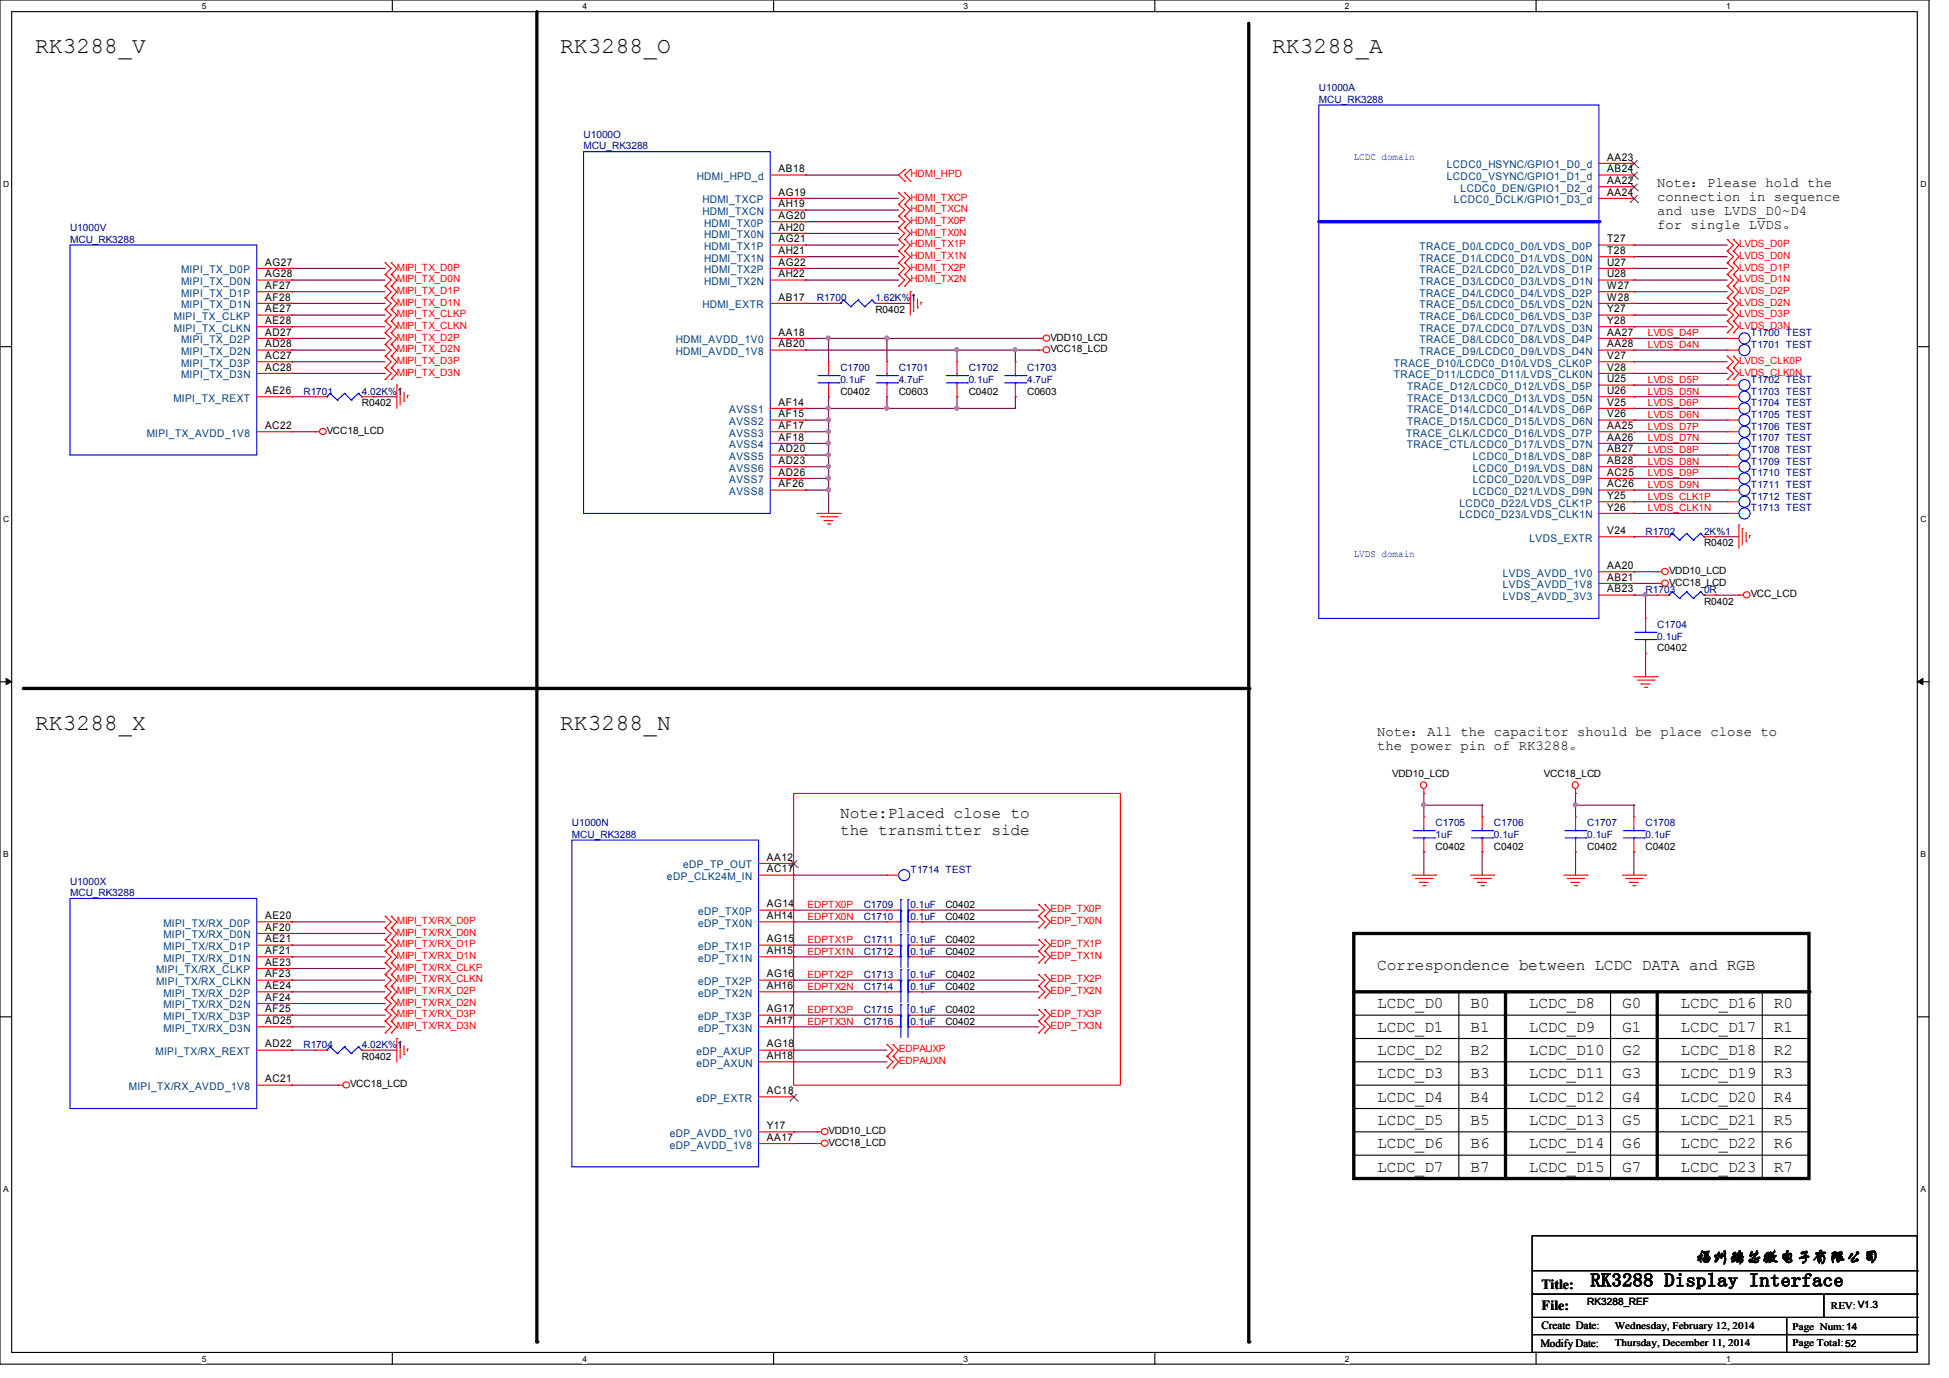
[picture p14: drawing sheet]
<svg xmlns="http://www.w3.org/2000/svg" width="297mm" height="210mm" viewBox="0 0 297 210" stroke-linecap="round" stroke-linejoin="round" font-family="sans-serif">
<defs><g id="words">
<g font-size="3.5">
<text x="5.3" y="8.1">RK3288_V</text>
<text x="85.3" y="8.1">RK3288_O</text>
<text x="193.8" y="8.1">RK3288_A</text>
<text x="5.3" y="111.3">RK3288_X</text>
<text x="85.3" y="111.3">RK3288_N</text>
</g>
<text font-size="2.8" x="242.3" y="196">RK3288 Display Interface</text>
<g font-size="2.5">
<text x="128" y="124.7">Note:Placed close to</text>
<text x="128" y="127.2">the transmitter side</text>
<text x="209.8" y="147.8">Correspondence between LCDC DATA and RGB</text>
<text x="209.8" y="153.7">LCDC_D0</text>
<text x="224" y="153.7">B0</text>
<text x="232.9" y="153.7">LCDC_D8</text>
<text x="247.1" y="153.7">G0</text>
<text x="256" y="153.7">LCDC_D16</text>
<text x="270.3" y="153.6">R0</text>
<text x="209.8" y="157.2">LCDC_D1</text>
<text x="209.8" y="160.8">LCDC_D2</text>
<text x="224" y="157.2">B1</text>
<text x="224" y="160.8">B2</text>
<text x="232.9" y="157.2">LCDC_D9</text>
<text x="232.9" y="160.8">LCDC_D10</text>
<text x="247.1" y="157.2">G1</text>
<text x="247.1" y="160.8">G2</text>
<text x="256" y="157.2">LCDC_D17</text>
<text x="256" y="160.8">LCDC_D18</text>
<text x="270.3" y="157.2">R1</text>
<text x="270.3" y="160.8">R2</text>
<text x="209.8" y="164.3">LCDC_D3</text>
<text x="209.8" y="167.9">LCDC_D4</text>
<text x="224" y="164.3">B3</text>
<text x="224" y="167.9">B4</text>
<text x="232.9" y="164.3">LCDC_D11</text>
<text x="232.9" y="167.9">LCDC_D12</text>
<text x="247.1" y="164.3">G3</text>
<text x="247.1" y="167.9">G4</text>
<text x="256" y="164.3">LCDC_D19</text>
<text x="256" y="167.9">LCDC_D20</text>
<text x="270.3" y="164.3">R3</text>
<text x="270.3" y="167.9">R4</text>
<text x="209.8" y="171.4">LCDC_D5</text>
<text x="224" y="171.4">B5</text>
<text x="232.9" y="171.4">LCDC_D13</text>
<text x="247.1" y="171.4">G5</text>
<text x="256" y="171.4">LCDC_D21</text>
<text x="270.3" y="171.4">R5</text>
<text x="209.8" y="175">LCDC_D6</text>
<text x="209.8" y="178.6">LCDC_D7</text>
<text x="224" y="175">B6</text>
<text x="224" y="178.5">B7</text>
<text x="232.9" y="175">LCDC_D14</text>
<text x="232.9" y="178.5">LCDC_D15</text>
<text x="247.1" y="175">G6</text>
<text x="247.1" y="178.5">G7</text>
<text x="256" y="175">LCDC_D22</text>
<text x="256" y="178.6">LCDC_D23</text>
<text x="270.3" y="175">R6</text>
<text x="270.3" y="178.5">R7</text>
<text x="258.3" y="192.3">福州瑞芯微电子有限公司</text>
</g>
<g font-size="2.1">
<text x="252.5" y="28.5">Note：Please hold the</text>
<text x="252.5" y="30.6">connection in sequence</text>
<text x="252.5" y="32.8">and use LVDS_D0~D4</text>
<text x="252.5" y="34.9">for single LVDS。</text>
<text x="209.8" y="112.1">Note：All the capacitor should be place close to</text>
<text x="209.8" y="114.2">the power pin of RK3288。</text>
<text x="234.9" y="196.3">Title:</text>
<text x="234.9" y="199.6">File:</text>
</g>
<g font-size="1.7">
<text x="234.8" y="202.5">Create Date:</text>
<text x="234.7" y="205.2">Modify Date:</text>
</g>
<g font-size="1.6" fill="#004080">
<text x="106.2" y="27.4">HDMI_HPD_d</text>
<text x="220.4" y="25.7">LCDC0_HSYNC/GPIO1_D0_d</text>
<text x="220.4" y="27.4">LCDC0_VSYNC/GPIO1_D1_d</text>
<text x="222.5" y="29.2">LCDC0_DEN/GPIO1_D2_d</text>
<text x="107" y="32.8">HDMI_TXCN</text>
<text x="107" y="31">HDMI_TXCP</text>
<text x="107.3" y="34.5">HDMI_TX0P</text>
<text x="221.5" y="31">LCDC0_DCLK/GPIO1_D3_d</text>
<text x="27.6" y="41.7">MIPI_TX_D0P</text>
<text x="107.3" y="41.7">HDMI_TX2P</text>
<text x="107.3" y="39.9">HDMI_TX1N</text>
<text x="107.3" y="38.1">HDMI_TX1P</text>
<text x="107.3" y="36.3">HDMI_TX0N</text>
<text x="216.3" y="38.1">TRACE_D0/LCDC0_D0/LVDS_D0P</text>
<text x="216.3" y="39.9">TRACE_D1/LCDC0_D1/LVDS_D0N</text>
<text x="216.3" y="41.7">TRACE_D2/LCDC0_D2/LVDS_D1P</text>
<text x="27.6" y="43.4">MIPI_TX_D0N</text>
<text x="27.6" y="47">MIPI_TX_D1N</text>
<text x="27.6" y="45.2">MIPI_TX_D1P</text>
<text x="107" y="47">HDMI_EXTR</text>
<text x="107.3" y="43.4">HDMI_TX2N</text>
<text x="216.3" y="43.4">TRACE_D3/LCDC0_D3/LVDS_D1N</text>
<text x="216.3" y="45.2">TRACE_D4/LCDC0_D4/LVDS_D2P</text>
<text x="216.3" y="47">TRACE_D5/LCDC0_D5/LVDS_D2N</text>
<text x="26.5" y="50.5">MIPI_TX_CLKN</text>
<text x="26.5" y="48.8">MIPI_TX_CLKP</text>
<text x="27.6" y="52.3">MIPI_TX_D2P</text>
<text x="103" y="52.3">HDMI_AVDD_1V0</text>
<text x="216.3" y="50.5">TRACE_D7/LCDC0_D7/LVDS_D3N</text>
<text x="216.3" y="48.8">TRACE_D6/LCDC0_D6/LVDS_D3P</text>
<text x="216.3" y="52.3">TRACE_D8/LCDC0_D8/LVDS_D4P</text>
<text x="27.6" y="54.1">MIPI_TX_D2N</text>
<text x="27.6" y="57.7">MIPI_TX_D3N</text>
<text x="27.6" y="55.9">MIPI_TX_D3P</text>
<text x="103" y="54.1">HDMI_AVDD_1V8</text>
<text x="212.4" y="55.9">TRACE_D10/LCDC0_D10/LVDS_CLK0P</text>
<text x="212.4" y="57.7">TRACE_D11/LCDC0_D11/LVDS_CLK0N</text>
<text x="214.4" y="59.4">TRACE_D12/LCDC0_D12/LVDS_D5P</text>
<text x="216.3" y="54.1">TRACE_D9/LCDC0_D9/LVDS_D4N</text>
<text x="26.4" y="61.2">MIPI_TX_REXT</text>
<text x="111.1" y="63">AVSS1</text>
<text x="111.1" y="64.8">AVSS2</text>
<text x="214.4" y="61.2">TRACE_D13/LCDC0_D13/LVDS_D5N</text>
<text x="214.4" y="63">TRACE_D14/LCDC0_D14/LVDS_D6P</text>
<text x="214.4" y="64.8">TRACE_D15/LCDC0_D15/LVDS_D6N</text>
<text x="22.4" y="66.5">MIPI_TX_AVDD_1V8</text>
<text x="111.1" y="66.5">AVSS3</text>
<text x="111.1" y="68.3">AVSS4</text>
<text x="111.1" y="70.1">AVSS5</text>
<text x="111.1" y="71.9">AVSS6</text>
<text x="214.2" y="66.5">TRACE_CLK/LCDC0_D16/LVDS_D7P</text>
<text x="214.3" y="68.3">TRACE_CTL/LCDC0_D17/LVDS_D7N</text>
<text x="224.4" y="70.1">LCDC0_D18/LVDS_D8P</text>
<text x="224.4" y="71.9">LCDC0_D19/LVDS_D8N</text>
<text x="111.1" y="73.7">AVSS7</text>
<text x="111.1" y="75.4">AVSS8</text>
<text x="222.3" y="77.2">LCDC0_D22/LVDS_CLK1P</text>
<text x="224.4" y="73.7">LCDC0_D20/LVDS_D9P</text>
<text x="224.4" y="75.4">LCDC0_D21/LVDS_D9N</text>
<text x="222.3" y="79">LCDC0_D23/LVDS_CLK1N</text>
<text x="233" y="82.5">LVDS_EXTR</text>
<text x="229" y="89.7">LVDS_AVDD_1V8</text>
<text x="229" y="87.9">LVDS_AVDD_1V0</text>
<text x="229" y="91.4">LVDS_AVDD_3V3</text>
<text x="101.6" y="134.1">eDP_CLK24M_IN</text>
<text x="104.1" y="132.3">eDP_TP_OUT</text>
<text x="24.9" y="143">MIPI_TX/RX_D0N</text>
<text x="24.9" y="141.2">MIPI_TX/RX_D0P</text>
<text x="106.3" y="141.2">eDP_TX0N</text>
<text x="106.3" y="139.4">eDP_TX0P</text>
<text x="23.8" y="148.3">MIPI_TX/RX_CLKP</text>
<text x="24.9" y="146.6">MIPI_TX/RX_D1N</text>
<text x="24.9" y="144.8">MIPI_TX/RX_D1P</text>
<text x="106.3" y="146.6">eDP_TX1N</text>
<text x="106.3" y="144.8">eDP_TX1P</text>
<text x="23.8" y="150.1">MIPI_TX/RX_CLKN</text>
<text x="24.9" y="153.7">MIPI_TX/RX_D2N</text>
<text x="24.9" y="151.9">MIPI_TX/RX_D2P</text>
<text x="24.9" y="155.4">MIPI_TX/RX_D3P</text>
<text x="106.3" y="155.4">eDP_TX3P</text>
<text x="106.3" y="151.9">eDP_TX2N</text>
<text x="106.3" y="150.1">eDP_TX2P</text>
<text x="23.7" y="160.8">MIPI_TX/RX_REXT</text>
<text x="24.9" y="157.2">MIPI_TX/RX_D3N</text>
<text x="106.1" y="160.8">eDP_AXUP</text>
<text x="106.3" y="157.2">eDP_TX3N</text>
<text x="19.6" y="166.1">MIPI_TX/RX_AVDD_1V8</text>
<text x="106.1" y="162.6">eDP_AXUN</text>
<text x="106.1" y="167.9">eDP_EXTR</text>
<text x="102" y="173.2">eDP_AVDD_1V0</text>
<text x="102" y="175">eDP_AVDD_1V8</text>
</g>
<g font-size="1.6">
<text x="118.6" y="29.8">AG19</text>
<text x="118.6" y="26.2">AB18</text>
<text x="244.9" y="28">AA22</text>
<text x="244.9" y="29.8">AA24</text>
<text x="244.9" y="24.5">AA23</text>
<text x="244.9" y="26.2">AB24</text>
<text x="118.6" y="31.6">AH19</text>
<text x="118.6" y="33.4">AG20</text>
<text x="118.6" y="35.1">AH20</text>
<text x="40.4" y="40.5">AG27</text>
<text x="118.6" y="40.5">AG22</text>
<text x="118.6" y="38.7">AH21</text>
<text x="118.6" y="36.9">AG21</text>
<text x="244.9" y="36.9">T27</text>
<text x="244.9" y="38.7">T28</text>
<text x="244.9" y="40.5">U27</text>
<text x="40.4" y="42.2">AG28</text>
<text x="40.4" y="45.8">AF28</text>
<text x="40.4" y="44">AF27</text>
<text x="40.4" y="47.6">AE27</text>
<text x="118.6" y="45.8">AB17</text>
<text x="118.6" y="42.2">AH22</text>
<text x="244.9" y="42.2">U28</text>
<text x="244.9" y="44">W27</text>
<text x="244.9" y="45.8">W28</text>
<text x="244.9" y="47.6">Y27</text>
<text x="40.4" y="49.4">AE28</text>
<text x="40.4" y="52.9">AD28</text>
<text x="40.4" y="51.1">AD27</text>
<text x="118.6" y="52.9">AB20</text>
<text x="118.6" y="51.1">AA18</text>
<text x="244.9" y="49.4">Y28</text>
<text x="244.9" y="51.1">AA27</text>
<text x="244.9" y="52.9">AA28</text>
<text x="40.4" y="56.5">AC28</text>
<text x="40.4" y="54.7">AC27</text>
<text x="244.9" y="58.3">U25</text>
<text x="244.9" y="54.7">V27</text>
<text x="244.9" y="56.5">V28</text>
<text x="40.4" y="65.4">AC22</text>
<text x="40.4" y="60">AE26</text>
<text x="118.6" y="61.8">AF14</text>
<text x="118.6" y="63.6">AF15</text>
<text x="118.6" y="65.4">AF17</text>
<text x="244.9" y="60">U26</text>
<text x="244.9" y="61.8">V25</text>
<text x="244.9" y="63.6">V26</text>
<text x="244.9" y="65.4">AA25</text>
<text x="118.6" y="67.1">AF18</text>
<text x="118.6" y="68.9">AD20</text>
<text x="118.6" y="70.7">AD23</text>
<text x="244.9" y="67.1">AA26</text>
<text x="244.9" y="68.9">AB27</text>
<text x="244.9" y="70.7">AB28</text>
<text x="118.6" y="72.5">AD26</text>
<text x="118.6" y="74.3">AF26</text>
<text x="244.9" y="76">Y25</text>
<text x="244.9" y="77.8">Y26</text>
<text x="244.9" y="72.5">AC25</text>
<text x="244.9" y="74.3">AC26</text>
<text x="244.9" y="81.4">V24</text>
<text x="244.9" y="88.5">AB21</text>
<text x="244.9" y="86.7">AA20</text>
<text x="244.9" y="90.3">AB23</text>
<text x="116.8" y="131.1">AA12</text>
<text x="116.8" y="132.9">AC17</text>
<text x="40.4" y="141.8">AF20</text>
<text x="40.4" y="140">AE20</text>
<text x="40.4" y="143.6">AE21</text>
<text x="116.8" y="143.6">AG15</text>
<text x="116.8" y="140">AH14</text>
<text x="116.8" y="138.3">AG14</text>
<text x="40.4" y="148.9">AF23</text>
<text x="40.4" y="147.2">AE23</text>
<text x="40.4" y="145.4">AF21</text>
<text x="116.8" y="148.9">AG16</text>
<text x="116.8" y="145.4">AH15</text>
<text x="40.4" y="152.5">AF24</text>
<text x="40.4" y="150.7">AE24</text>
<text x="40.4" y="154.3">AF25</text>
<text x="116.8" y="154.3">AG17</text>
<text x="116.8" y="150.7">AH16</text>
<text x="40.4" y="156">AD25</text>
<text x="40.4" y="159.6">AD22</text>
<text x="116.8" y="161.4">AH18</text>
<text x="116.8" y="159.6">AG18</text>
<text x="116.8" y="156">AH17</text>
<text x="40.4" y="164.9">AC21</text>
<text x="116.8" y="166.7">AC18</text>
<text x="116.8" y="172">Y17</text>
<text x="116.8" y="173.8">AA17</text>
</g>
<g font-size="1.5" fill="#000080">
<text x="200.9" y="13.9">U1000A</text>
<text x="200.9" y="15.7">MCU_RK3288</text>
<text x="88.9" y="21">U1000O</text>
<text x="88.9" y="22.8">MCU_RK3288</text>
<text x="10.7" y="35.2">U1000V</text>
<text x="10.7" y="37">MCU_RK3288</text>
<text x="124.5" y="45.9">R1700</text>
<text x="133.4" y="45.9">1.62K%1</text>
<text x="266.7" y="53">T1701 TEST</text>
<text x="266.7" y="51.2">T1700 TEST</text>
<text x="128" y="56.6">C1700</text>
<text x="128" y="58.3">0.1uF</text>
<text x="136.9" y="56.6">C1701</text>
<text x="136.9" y="58.3">4.7uF</text>
<text x="147.6" y="56.6">C1702</text>
<text x="147.6" y="58.3">0.1uF</text>
<text x="156.5" y="56.6">C1703</text>
<text x="156.5" y="58.3">4.7uF</text>
<text x="266.7" y="58.3">T1702 TEST</text>
<text x="46.2" y="60.1">R1701</text>
<text x="55.1" y="60.1">4.02K%1</text>
<text x="266.7" y="60.1">T1703 TEST</text>
<text x="266.7" y="61.9">T1704 TEST</text>
<text x="266.7" y="63.7">T1705 TEST</text>
<text x="266.7" y="65.4">T1706 TEST</text>
<text x="266.7" y="67.2">T1707 TEST</text>
<text x="266.7" y="69">T1708 TEST</text>
<text x="266.7" y="70.8">T1709 TEST</text>
<text x="266.7" y="72.6">T1710 TEST</text>
<text x="266.7" y="74.3">T1711 TEST</text>
<text x="266.7" y="76.1">T1712 TEST</text>
<text x="266.7" y="77.9">T1713 TEST</text>
<text x="250.7" y="81.4">R1702</text>
<text x="259.6" y="81.4">2K%1</text>
<text x="250.7" y="90.3">R1703</text>
<text x="252.5" y="95.7">C1704</text>
<text x="259.6" y="90.3">0R</text>
<text x="252.5" y="97.5">0.1uF</text>
<text x="87.1" y="125.9">U1000N</text>
<text x="218.7" y="125.9">C1705</text>
<text x="227.6" y="125.9">C1706</text>
<text x="241.8" y="125.9">C1707</text>
<text x="250.7" y="125.9">C1708</text>
<text x="87.1" y="127.7">MCU_RK3288</text>
<text x="218.7" y="127.7">1uF</text>
<text x="227.6" y="127.7">0.1uF</text>
<text x="241.8" y="127.7">0.1uF</text>
<text x="250.7" y="127.7">0.1uF</text>
<text x="10.7" y="134.8">U1000X</text>
<text x="10.7" y="136.6">MCU_RK3288</text>
<text x="138.7" y="133">T1714 TEST</text>
<text x="131.6" y="140.1">C1710</text>
<text x="131.6" y="143.7">C1711</text>
<text x="131.6" y="138.3">C1709</text>
<text x="138.7" y="140.1">0.1uF</text>
<text x="138.7" y="143.7">0.1uF</text>
<text x="138.7" y="138.3">0.1uF</text>
<text x="131.6" y="149">C1713</text>
<text x="131.6" y="145.5">C1712</text>
<text x="138.7" y="149">0.1uF</text>
<text x="138.7" y="145.5">0.1uF</text>
<text x="131.6" y="150.8">C1714</text>
<text x="131.6" y="154.3">C1715</text>
<text x="138.7" y="150.8">0.1uF</text>
<text x="138.7" y="154.3">0.1uF</text>
<text x="46.2" y="159.7">R1704</text>
<text x="55.1" y="159.7">4.02K%1</text>
<text x="131.6" y="156.1">C1716</text>
<text x="138.7" y="156.1">0.1uF</text>
</g>
<g font-size="1.5" fill="#f00">
<text x="138.7" y="27">HDMI_HPD</text>
<text x="138.7" y="30.6">HDMI_TXCP</text>
<text x="138.7" y="32.3">HDMI_TXCN</text>
<text x="138.7" y="34.1">HDMI_TX0P</text>
<text x="138.7" y="35.9">HDMI_TX0N</text>
<text x="60.5" y="41.2">MIPI_TX_D0P</text>
<text x="138.7" y="37.7">HDMI_TX1P</text>
<text x="138.7" y="39.5">HDMI_TX1N</text>
<text x="138.7" y="41.2">HDMI_TX2P</text>
<text x="264.9" y="37.7">LVDS_D0P</text>
<text x="264.9" y="39.5">LVDS_D0N</text>
<text x="264.9" y="41.2">LVDS_D1P</text>
<text x="60.5" y="43">MIPI_TX_D0N</text>
<text x="60.5" y="44.8">MIPI_TX_D1P</text>
<text x="60.5" y="46.6">MIPI_TX_D1N</text>
<text x="138.7" y="43">HDMI_TX2N</text>
<text x="264.9" y="44.8">LVDS_D2P</text>
<text x="264.9" y="43">LVDS_D1N</text>
<text x="264.9" y="46.6">LVDS_D2N</text>
<text x="60.5" y="50.1">MIPI_TX_CLKN</text>
<text x="60.5" y="53.7">MIPI_TX_D2N</text>
<text x="60.5" y="51.9">MIPI_TX_D2P</text>
<text x="60.5" y="48.3">MIPI_TX_CLKP</text>
<text x="251.1" y="51.2">LVDS_D4P</text>
<text x="251.1" y="53">LVDS_D4N</text>
<text x="264.9" y="48.3">LVDS_D3P</text>
<text x="264.9" y="50.1">LVDS_D3N</text>
<text x="60.5" y="57.2">MIPI_TX_D3N</text>
<text x="60.5" y="55.5">MIPI_TX_D3P</text>
<text x="251.1" y="58.3">LVDS_D5P</text>
<text x="264.9" y="55.5">LVDS_CLK0P</text>
<text x="264.9" y="57.2">LVDS_CLK0N</text>
<text x="251.1" y="60.1">LVDS_D5N</text>
<text x="251.1" y="65.4">LVDS_D7P</text>
<text x="251.1" y="63.7">LVDS_D6N</text>
<text x="251.1" y="61.9">LVDS_D6P</text>
<text x="251.1" y="67.2">LVDS_D7N</text>
<text x="251.1" y="69">LVDS_D8P</text>
<text x="251.1" y="70.8">LVDS_D8N</text>
<text x="251.1" y="77.9">LVDS_CLK1N</text>
<text x="251.1" y="76.1">LVDS_CLK1P</text>
<text x="251.1" y="74.3">LVDS_D9N</text>
<text x="251.1" y="72.6">LVDS_D9P</text>
<text x="60.5" y="142.6">MIPI_TX/RX_D0N</text>
<text x="60.5" y="140.8">MIPI_TX/RX_D0P</text>
<text x="123" y="140.1">EDPTX0N</text>
<text x="123" y="143.7">EDPTX1P</text>
<text x="123" y="138.3">EDPTX0P</text>
<text x="160" y="139">EDP_TX0P</text>
<text x="160" y="140.8">EDP_TX0N</text>
<text x="60.5" y="146.1">MIPI_TX/RX_D1N</text>
<text x="60.5" y="149.7">MIPI_TX/RX_CLKN</text>
<text x="60.5" y="147.9">MIPI_TX/RX_CLKP</text>
<text x="60.5" y="144.4">MIPI_TX/RX_D1P</text>
<text x="123" y="149">EDPTX2P</text>
<text x="123" y="145.5">EDPTX1N</text>
<text x="160" y="144.4">EDP_TX1P</text>
<text x="160" y="146.1">EDP_TX1N</text>
<text x="160" y="149.7">EDP_TX2P</text>
<text x="60.5" y="155">MIPI_TX/RX_D3P</text>
<text x="60.5" y="151.5">MIPI_TX/RX_D2P</text>
<text x="60.5" y="153.2">MIPI_TX/RX_D2N</text>
<text x="123" y="154.3">EDPTX3P</text>
<text x="123" y="150.8">EDPTX2N</text>
<text x="160" y="151.5">EDP_TX2N</text>
<text x="160" y="155">EDP_TX3P</text>
<text x="60.5" y="156.8">MIPI_TX/RX_D3N</text>
<text x="123" y="156.1">EDPTX3N</text>
<text x="136.9" y="160.4">EDPAUXP</text>
<text x="160" y="156.8">EDP_TX3N</text>
<text x="136.9" y="162.1">EDPAUXN</text>
</g>
<g font-size="1.5" fill="#00f">
<text x="206.2" y="24.4">LCDC domain</text>
<text x="206.2" y="84.8">LVDS domain</text>
</g>
<g font-size="1.5">
<text x="133.4" y="47.7">R0402</text>
<text x="160" y="51.9">VDD10_LCD</text>
<text x="160" y="53.7">VCC18_LCD</text>
<text x="55.1" y="61.9">R0402</text>
<text x="128" y="60.1">C0402</text>
<text x="136.9" y="60.1">C0603</text>
<text x="147.6" y="60.1">C0402</text>
<text x="156.5" y="60.1">C0603</text>
<text x="49.8" y="66.1">VCC18_LCD</text>
<text x="259.6" y="83.2">R0402</text>
<text x="254.3" y="87.5">VDD10_LCD</text>
<text x="254.3" y="89.2">VCC18_LCD</text>
<text x="259.6" y="92.1">R0402</text>
<text x="266.7" y="91">VCC_LCD</text>
<text x="252.5" y="99.2">C0402</text>
<text x="212.1" y="118.4">VDD10_LCD</text>
<text x="235.2" y="118.4">VCC18_LCD</text>
<text x="218.7" y="129.5">C0402</text>
<text x="227.6" y="129.5">C0402</text>
<text x="241.8" y="129.5">C0402</text>
<text x="250.7" y="129.5">C0402</text>
<text x="144" y="140.1">C0402</text>
<text x="144" y="143.7">C0402</text>
<text x="144" y="138.3">C0402</text>
<text x="144" y="149">C0402</text>
<text x="144" y="145.5">C0402</text>
<text x="144" y="150.8">C0402</text>
<text x="144" y="154.3">C0402</text>
<text x="55.1" y="161.5">R0402</text>
<text x="144" y="156.1">C0402</text>
<text x="53.3" y="165.7">VCC18_LCD</text>
<text x="126.2" y="172.8">VDD10_LCD</text>
<text x="126.2" y="174.6">VCC18_LCD</text>
<text x="241.8" y="198.8">RK3288_REF</text>
<text x="246" y="202.4">Wednesday, February 12, 2014</text>
<text x="273.1" y="202.6">Page Num:14</text>
<text x="278.9" y="199.4">REV: V1.3</text>
<text x="246" y="205.1">Thursday, December 11, 2014</text>
<text x="273.1" y="205.1">Page Total:52</text>
</g>
<g font-size="1.3">
<text x="30.7" y="1.4">5</text>
<text x="88.7" y="1.4">4</text>
<text x="146.8" y="1.4">3</text>
<text x="204.9" y="1.4">2</text>
<text x="263" y="1.4">1</text>
<text x=".5" y="28.4">D</text>
<text x="292.6" y="28.4">D</text>
<text x=".5" y="79.5">C</text>
<text x="292.6" y="79.5">C</text>
<text x=".5" y="130.6">B</text>
<text x="292.6" y="130.6">B</text>
<text x=".5" y="181.6">A</text>
<text x="292.6" y="181.6">A</text>
<text x="30.7" y="207.5">5</text>
<text x="88.7" y="207.5">4</text>
<text x="146.8" y="207.5">3</text>
<text x="204.9" y="207.5">2</text>
<text x="263" y="207.5">1</text>
</g>
</g></defs>
<path d="M0 0h293.9v207.9h-293.9zM1.8 1.8h290.3v204.3h-290.3z" fill="none" stroke="#000" stroke-width=".17"/>
<g fill="#fff">
<path d="M30.7 .3h.7v1.4h-.7z"/>
<path d="M30.7 206.3h.7v1.5h-.7z"/>
</g>
<path d="M59.8 0v1.8M59.8 206.1v1.8" fill="none" stroke="#000" stroke-width=".17"/>
<g fill="#fff">
<path d="M88.7 .3h.7v1.4h-.7z"/>
<path d="M88.7 206.3h.7v1.5h-.7z"/>
</g>
<path d="M117.9 0v1.8M117.9 206.1v1.8" fill="none" stroke="#000" stroke-width=".17"/>
<g fill="#fff">
<path d="M146.8 .3h.7v1.4h-.7z"/>
<path d="M146.8 206.3h.7v1.5h-.7z"/>
</g>
<path d="M175.9 0v1.8M175.9 206.1v1.8" fill="none" stroke="#000" stroke-width=".17"/>
<g fill="#fff">
<path d="M204.9 .3h.7v1.4h-.7z"/>
<path d="M204.9 206.3h.7v1.5h-.7z"/>
</g>
<path d="M234 0v1.8M234 206.1v1.8" fill="none" stroke="#000" stroke-width=".17"/>
<g fill="#fff">
<path d="M263 .3h.7v1.4h-.7z"/>
<path d="M263 206.3h.7v1.5h-.7z"/>
<path d="M.5 27.3h.9v1.4h-.9z"/>
<path d="M292.6 27.3h.9v1.4h-.9z"/>
<path d="M.5 78.3h.9v1.5h-.9z"/>
<path d="M292.6 78.3h.9v1.5h-.9z"/>
</g>
<path d="M0 52.8h1.8M292.1 52.8h1.8" fill="none" stroke="#000" stroke-width=".17"/>
<g fill="#fff">
<path d="M.5 129.4h.9v1.4h-.9z"/>
<path d="M292.6 129.4h.9v1.4h-.9z"/>
</g>
<path d="M0 103.9h1.8M292.1 103.9h1.8" fill="none" stroke="#000" stroke-width=".17"/>
<path d="M.9 103.4l.9 .5-.9 .4zM292.1 103.9l.8-.5v.9z" fill="#000" stroke="#000" stroke-width=".15"/>
<g fill="#fff">
<path d="M.5 180.4h.8v1.5h-.8z"/>
<path d="M292.6 180.4h.8v1.5h-.8z"/>
</g>
<g fill="none" stroke="#000" stroke-width=".17">
<path d="M0 154.9h1.8M206.2 154.7h69.4M206.2 158.2h69.4M222.2 151.1v28.5M245.4 151.1v28.5M268.5 151.1v28.5M275.6 154.7h.1M275.6 158.2h.1M292.1 154.9h1.8M206.2 161.8h69.4M206.2 168.9h69.4M206.2 165.4h69.4"/>
<path d="M206.2 176h69.4M206.2 172.5h69.4M222.2 179.6h.1M245.4 179.6h.1M268.5 179.6h.1M275.6 161.8h.1M275.6 168.9h.1M275.6 165.4h.1M275.6 176h.1M275.6 172.5h.1M233.4 188.3h58.7v17.8h-58.7zM233.4 193.6h58.7"/>
<path d="M233.4 197.2h58.7M277.9 197.2v3.5M292.1 193.6h.1M292.1 197.2h.1M233.4 200.7h58.7M233.4 203.4h58.7M272.2 206.1h.1M272.2 200.7v5.4M277.9 200.7h.1M292.1 200.7h.1M292.1 203.4h.1"/>
</g>
<path d="M81.8 1.8v202.7M190.2 3.6v200.9M3.6 104.9h186.6M206.2 142.2h69.4v37.4h-69.4zM206.2 151.1h69.4M229.4 151.1v28.5M252.5 151.1v28.5" fill="none" stroke="#000" stroke-width=".51"/>
<g fill="#000">
<circle cx="190.2" cy="104.9" r=".25"/>
<circle cx="275.6" cy="151.1" r=".25"/>
<circle cx="229.4" cy="179.6" r=".25"/>
<circle cx="252.5" cy="179.6" r=".25"/>
<circle cx="81.8" cy="204.5" r=".25"/>
<circle cx="190.2" cy="204.5" r=".25"/>
</g>
<g fill="none" stroke="#f00" stroke-width=".17">
<path d="M136.9 31.2h.1M136.9 29.4h.1M136.9 32.9h.1M136.9 34.7h.1M136.9 36.5h.1M136.9 38.3h.1M136.9 29.4l.9 .8-.9 1M136.9 31.2l.9 .8-.9 .9M136.9 32.9l.9 .9-.9 .9M136.9 34.7l.9 .9-.9 .9M136.9 36.5l.9 .8-.9 1M136.9 38.3l.9 .8-.9 .9"/>
<path d="M137.8 31.2h.1M137.8 29.4h.1M137.8 32.9h.1M137.8 34.7h.1M137.8 36.5h.1M137.8 38.3h.1M137.8 25.8h.1M137.8 27.6h.1M137.8 29.4l.9 .8-.9 1M137.8 31.2l.9 .8-.9 .9M137.8 32.9l.9 .9-.9 .9M137.8 34.7l.9 .9-.9 .9"/>
<path d="M137.8 36.5l.9 .8-.9 1M137.8 38.3l.9 .8-.9 .9M137.8 25.8l-.9 .9 .9 .9M138.7 27.6h.1M138.7 25.8h.1M138.7 25.8l-.9 .9 .9 .9M263.1 38.3h.1M263.1 36.5h.1M263.1 36.5l1 .8-1 1M263.1 38.3l1 .8-1 .9M264.1 38.3h.1M264.1 36.5h.1"/>
<path d="M264.1 36.5l.8 .8-.8 1M264.1 38.3l.8 .8-.8 .9M58.7 50.7h.1M58.7 48.9h.1M58.7 43.6h.1M58.7 41.8h.1M58.7 54.3h.1M58.7 52.5h.1M58.7 45.4h.1M58.7 57.8h.1M58.7 56h.1M58.7 47.2h.1"/>
<path d="M58.7 40h.1M58.7 48.9l.9 .9-.9 .9M58.7 41.8l.9 .9-.9 .9M58.7 52.5l.9 .8-.9 1M58.7 43.6l.9 .8-.9 1M58.7 56l.9 .9-.9 .9M58.7 54.3l.9 .8-.9 .9M58.7 45.4l.9 .8-.9 1M58.7 50.7l.9 .9-.9 .9M58.7 40l.9 .9-.9 .9M58.7 47.2l.9 .8-.9 .9M59.6 50.7h.1"/>
<path d="M59.6 48.9h.1M59.6 43.6h.1M59.6 41.8h.1M59.6 54.3h.1M59.6 52.5h.1M59.6 45.4h.1M59.6 57.8h.1M59.6 56h.1M59.6 47.2h.1M59.6 40h.1M59.6 48.9l.9 .9-.9 .9M59.6 41.8l.9 .9-.9 .9"/>
<path d="M59.6 52.5l.9 .8-.9 1M59.6 43.6l.9 .8-.9 1M59.6 56l.9 .9-.9 .9M59.6 54.3l.9 .8-.9 .9M59.6 45.4l.9 .8-.9 1M59.6 50.7l.9 .9-.9 .9M59.6 40l.9 .9-.9 .9M59.6 47.2l.9 .8-.9 .9M60.5 58.7h.1M60.5 58.7v3.5M61 59.2h.1M61 59.2v2.5"/>
<path d="M61.6 59.8v1.3M136.9 40h.1M136.9 41.8h.1M136.9 43.6h.1M136.9 40l.9 .9-.9 .9M136.9 41.8l.9 .9-.9 .9M137.8 40h.1M137.8 41.8h.1M137.8 43.6h.1M137.8 40l.9 .9-.9 .9M137.8 41.8l.9 .9-.9 .9M138.7 44.4h.1"/>
<path d="M138.7 44.4v3.6M139.2 45h.1M139.2 45v2.5M139.8 46.9h.1M139.8 45.6v1.3M140.3 46.1h.1M140.3 46.1v.3M154.7 55.1h.1M154.7 55.1v1.8M154.7 58.7v1.8M158.2 51.6h.1M158.2 53.3h.1"/>
<path d="M158.2 51.6h.7M158.2 53.3h.7M263.1 40h.1M263.1 41.8h.1M263.1 45.4h.1M263.1 43.6h.1M263.1 47.2h.1M263.1 48.9h.1M263.1 50.7h.1M263.1 56h.1M263.1 54.3h.1M263.1 57.8h.1"/>
<path d="M263.1 40l1 .9-1 .9M263.1 43.6l1 .8-1 1M263.1 41.8l1 .9-1 .9M263.1 45.4l1 .8-1 1M263.1 47.2l1 .8-1 .9M263.1 48.9l1 .9-1 .9M263.1 54.3l1 .8-1 .9M263.1 56l1 .9-1 .9M264.1 40h.1M264.1 41.8h.1M264.1 45.4h.1M264.1 43.6h.1"/>
<path d="M264.1 47.2h.1M264.1 48.9h.1M264.1 50.7h.1M264.1 56h.1M264.1 54.3h.1M264.1 57.8h.1M264.1 40l.8 .9-.8 .9M264.1 43.6l.8 .8-.8 1M264.1 41.8l.8 .9-.8 .9M264.1 45.4l.8 .8-.8 1M264.1 47.2l.8 .8-.8 .9M264.1 48.9l.8 .9-.8 .9"/>
<path d="M264.1 54.3l.8 .8-.8 .9M264.1 56l.8 .9-.8 .9M48 65.8h.1M48 65.8h.7M61.6 61.1h.1M62.1 60.3h.1M62.1 60.3v.3M124.5 78.2h3.5M125 78.7h2.5M125.6 79.3h.1M125.6 79.3h1.3M126.1 79.8h.3"/>
<path d="M126.4 79.8h.1M127.5 78.7h.1M128 78.2h.1M154.7 60.5h.1M263.1 67.6h.1M263.1 72.9h.1M263.1 74.7h.1M263.1 69.3h.1M263.1 71.1h.1M263.1 76.5h.1M263.1 67.6h1.8M263.1 72.9h1.8"/>
<path d="M263.1 74.7h1.8M263.1 69.3h1.8M263.1 71.1h1.8M263.1 76.5h1.8M252.5 87.1h.1M252.5 88.9h.1M252.5 87.1h.7M252.5 88.9h.7M264.9 90.7h.1M264.9 80h.1M264.9 90.7h.7M264.9 80v3.6"/>
<path d="M265.4 80.5h.1M265.4 80.5v2.6M266 82.5h.1M266 81.1v1.4M266.5 81.6h.1M266.5 81.6v.4M248.9 103.1h3.6M249.4 103.6h2.6M250 104.2h.1M250 104.2h1.4M250.5 104.7h.4M250.9 104.7h.1"/>
<path d="M252 103.6h.1M252.5 103.1h.1M58.7 139.6h.1M58.7 139.6l.9 .9-.9 .9M59.6 139.6h.1M59.6 139.6l.9 .9-.9 .9M115.6 133.3h5.3M115.6 131.6h5.3M115.6 138.7h5.3M120.9 120.9h49.8v44.5h-49.8zM120.9 131.6h.1M120.9 133.3h.1"/>
<path d="M120.9 138.7h.1M135.1 133.3h.1M135.1 133.3h1.8M158.2 139.6h.1M158.2 137.8h.1M158.2 137.8l1 .9-1 .9M158.2 139.6l1 .9-1 .9M159.2 139.6h.1M159.2 137.8h.1M159.2 137.8l.8 .9-.8 .9M159.2 139.6l.8 .9-.8 .9M215.1 133.3h3.6"/>
<path d="M215.6 133.9h2.6M216.2 134.5h.1M216.2 134.5h1.4M216.7 135h.4M216.9 120.9h.1M216.9 120.2v.7M217.1 135h.1M218.2 133.9h.1M218.7 133.3h.1M224 133.3h3.6M224.5 133.9h2.6M225.1 134.5h.1"/>
<path d="M225.1 134.5h1.4M225.6 135h.4M225.8 124.5h.1M225.8 129.8h.1M225.8 124.5v1.7M225.8 128v1.8M226 135h.1M227.1 133.9h.1M227.6 133.3h.1M238.3 133.3h3.5M238.8 133.9h2.5M239.4 134.5h.1"/>
<path d="M239.4 134.5h1.3M239.9 135h.3M240 120.9h.1M240 120.2v.7M240.2 135h.1M241.3 133.9h.1M241.8 133.3h.1M247.1 133.3h3.6M247.6 133.9h2.6M248.2 134.5h.1M248.2 134.5h1.4M248.8 135h.3"/>
<path d="M249.1 135h.1M250.2 133.9h.1M250.7 133.3h.1M39.1 156.5h5.3M39.1 149.4h5.3M39.1 142.2h5.3M39.1 140.5h5.3M39.1 145.8h5.3M39.1 144h5.3M39.1 147.6h5.3M39.1 152.9h5.3M39.1 151.1h5.3"/>
<path d="M39.1 154.7h5.3M44.4 142.2h.1M44.4 140.5h.1M44.4 145.8h.1M44.4 144h.1M44.4 149.4h.1M44.4 147.6h.1M44.4 152.9h.1M44.4 151.1h.1M44.4 156.5h.1M44.4 154.7h.1M58.7 146.7h.1"/>
<path d="M58.7 144.9h.1M58.7 150.3h.1M58.7 148.5h.1M58.7 143.2h.1M58.7 141.4h.1M58.7 155.6h.1M58.7 153.8h.1M58.7 152.1h.1M58.7 157.4h.1M58.7 144.9l.9 .9-.9 .9M58.7 148.5l.9 .9-.9 .9M58.7 141.4l.9 .8-.9 1"/>
<path d="M58.7 146.7l.9 .9-.9 .9M58.7 143.2l.9 .8-.9 .9M58.7 153.8l.9 .9-.9 .9M58.7 150.3l.9 .8-.9 1M58.7 152.1l.9 .8-.9 .9M58.7 155.6l.9 .9-.9 .9M59.6 146.7h.1M59.6 144.9h.1M59.6 150.3h.1M59.6 148.5h.1M59.6 143.2h.1M59.6 141.4h.1"/>
<path d="M59.6 155.6h.1M59.6 153.8h.1M59.6 152.1h.1M59.6 157.4h.1M59.6 144.9l.9 .9-.9 .9M59.6 148.5l.9 .9-.9 .9M59.6 141.4l.9 .8-.9 1M59.6 146.7l.9 .9-.9 .9M59.6 143.2l.9 .8-.9 .9M59.6 153.8l.9 .9-.9 .9M59.6 150.3l.9 .8-.9 1M59.6 152.1l.9 .8-.9 .9"/>
<path d="M59.6 155.6l.9 .9-.9 .9M60.5 158.2h.1M60.5 158.2v3.6M61 158.7h.1M61 158.7v2.6M61.6 159.3v1.4M62.1 159.9h.1M62.1 159.9v.3M115.6 156.5h5.3M115.6 149.4h5.3M115.6 140.5h5.3M115.6 145.8h5.3"/>
<path d="M115.6 144h5.3M115.6 151.1h5.3M115.6 154.7h5.3M120.9 156.5h.1M120.9 154.7h.1M120.9 151.1h.1M120.9 149.4h.1M120.9 145.8h.1M120.9 144h.1M120.9 140.5h.1M135.1 159.2h.1M135.1 156.5h.1"/>
<path d="M135.1 149.4h.1M135.1 159.2l1 .8-1 1M135.1 156.5h1.8M135.1 149.4h1.8M136.1 159.2h.1M136.1 159.2l.8 .8-.8 1M138.7 156.5h1.8M138.7 149.4h1.8M140.5 156.5h.1M140.5 149.4h.1M158.2 141.4h.1M158.2 144.9h.1"/>
<path d="M158.2 143.2h.1M158.2 146.7h.1M158.2 150.3h.1M158.2 148.5h.1M158.2 152.1h.1M158.2 155.6h.1M158.2 153.8h.1M158.2 157.4h.1M158.2 143.2l1 .8-1 .9M158.2 144.9l1 .9-1 .9M158.2 148.5l1 .9-1 .9M158.2 150.3l1 .8-1 1"/>
<path d="M158.2 153.8l1 .9-1 .9M158.2 155.6l1 .9-1 .9M159.2 141.4h.1M159.2 144.9h.1M159.2 143.2h.1M159.2 146.7h.1M159.2 150.3h.1M159.2 148.5h.1M159.2 152.1h.1M159.2 155.6h.1M159.2 153.8h.1M159.2 157.4h.1"/>
<path d="M159.2 143.2l.8 .8-.8 .9M159.2 144.9l.8 .9-.8 .9M159.2 148.5l.8 .9-.8 .9M159.2 150.3l.8 .8-.8 1M159.2 153.8l.8 .9-.8 .9M159.2 155.6l.8 .9-.8 .9M39.1 165.4h5.3M39.1 160h5.3M44.4 160h.1M44.4 165.4h.1M51.6 165.4h.1M51.6 165.4h.6"/>
<path d="M61.6 160.7h.1M115.6 172.5h5.3M115.6 174.2h5.3M115.6 160h5.3M115.6 161.8h5.3M115.6 167.1h5.3M120.9 161.8h.1M120.9 160h.1M120.9 167.1h.1M120.9 172.5h.1M120.9 174.2h.1M124.5 172.5h.1"/>
<path d="M124.5 174.2h.1M124.5 172.5h.6M124.5 174.2h.6M135.1 161h.1M135.1 162.7h.1M135.1 161l1 .8-1 .9M136.1 161h.1M136.1 162.7h.1M136.1 161l.8 .8-.8 .9"/>
<circle cx="159.4" cy="53.3" r=".49"/>
<circle cx="159.4" cy="51.5" r=".49"/>
<circle cx="49.2" cy="65.7" r=".49"/>
<circle cx="253.7" cy="88.9" r=".49"/>
<circle cx="253.7" cy="87.1" r=".49"/>
<circle cx="266.1" cy="90.6" r=".49"/>
<circle cx="216.9" cy="119.6" r=".49"/>
<circle cx="240" cy="119.6" r=".49"/>
<circle cx="52.8" cy="165.3" r=".49"/>
<circle cx="125.7" cy="174.2" r=".49"/>
<circle cx="125.7" cy="172.4" r=".49"/>
</g>
<g fill="none" stroke="#800040" stroke-width=".17">
<path d="M122.7 30.2h.1M122.7 33.8h.1M122.7 32h.1M122.7 37.3h.1M122.7 39.1h.1M122.7 35.6h.1M122.7 26.7h.1M122.7 30.2h14.2M122.7 33.8h14.2M122.7 32h14.2M122.7 37.3h14.2M122.7 39.1h14.2"/>
<path d="M122.7 35.6h14.2M122.7 26.7h14.2M248.9 39.1h.1M248.9 37.3h.1M248.9 37.3h14.2M248.9 39.1h14.2M44.4 42.7h.1M44.4 44.4h.1M44.4 40.9h.1M44.4 51.6h.1M44.4 49.8h.1M44.4 48h.1"/>
<path d="M44.4 46.2h.1M44.4 56.9h.1M44.4 55.1h.1M44.4 53.3h.1M44.4 42.7h14.3M44.4 44.4h14.3M44.4 40.9h14.3M44.4 51.6h14.3M44.4 49.8h14.3M44.4 48h14.3M44.4 46.2h14.3M44.4 56.9h14.3"/>
<path d="M44.4 55.1h14.3M44.4 53.3h14.3M122.7 46.2h.1M122.7 42.7h.1M122.7 40.9h.1M122.7 53.3h.1M122.7 51.6h.1M122.7 42.7h14.2M122.7 40.9h14.2M122.7 51.6h35.5M122.7 46.2h3.5M122.7 53.3h35.5"/>
<path d="M126.2 51.6h.1M126.2 51.6v3.5M135.1 46.2h.1M135.1 51.6h.1M135.1 46.2h3.6M135.1 51.6v3.5M145.8 53.3h.1M145.8 53.3v1.8M154.7 53.3h.1M154.7 53.3v1.8M248.9 40.9h.1M248.9 42.7h.1"/>
<path d="M248.9 44.4h.1M248.9 48h.1M248.9 46.2h.1M248.9 49.8h.1M248.9 51.6h.1M248.9 53.3h.1M248.9 55.1h.1M248.9 56.9h.1M248.9 58.7h.1M248.9 42.7h14.2M248.9 44.4h14.2M248.9 40.9h14.2"/>
<path d="M248.9 51.6h14.2M248.9 49.8h14.2M248.9 48h14.2M248.9 46.2h14.2M248.9 56.9h14.2M248.9 55.1h14.2M248.9 53.3h14.2M248.9 58.7h14.2M44.4 60.5h.1M44.4 65.8h3.6M44.4 60.5h3.6M48 65.8h.1"/>
<path d="M56.9 60.5h.1M56.9 60.5h3.6M122.7 62.2h.1M122.7 64h.1M122.7 65.8h.1M122.7 67.6h.1M122.7 71.1h.1M122.7 72.9h.1M122.7 74.7h.1M122.7 69.3h.1M122.7 65.8h3.5M122.7 64h3.5"/>
<path d="M122.7 67.6h3.5M122.7 71.1h3.5M122.7 72.9h3.5M122.7 74.7h3.5M122.7 69.3h3.5M126.2 62.2h.1M126.2 64h.1M126.2 65.8h.1M126.2 67.6h.1M126.2 69.3h.1M126.2 71.1h.1M126.2 72.9h.1"/>
<path d="M126.2 74.7h.1M126.2 60.5h.1M126.2 60.5v17.7M135.1 62.2h.1M135.1 60.5v1.7M145.8 60.5h.1M145.8 62.2h.1M145.8 60.5v1.7M154.7 60.5h.1M154.7 60.5v1.7h-32M248.9 60.5h.1M248.9 67.6h.1"/>
<path d="M248.9 69.3h.1M248.9 65.8h.1M248.9 64h.1M248.9 62.2h.1M248.9 78.2h.1M248.9 76.5h.1M248.9 74.7h.1M248.9 72.9h.1M248.9 71.1h.1M248.9 65.8h14.2M248.9 60.5h14.2M248.9 62.2h14.2"/>
<path d="M248.9 64h14.2M248.9 67.6h14.2M248.9 71.1h14.2M248.9 72.9h14.2M248.9 74.7h14.2M248.9 69.3h14.2M248.9 78.2h14.2M248.9 76.5h14.2M248.9 87.1h.1M248.9 88.9h.1M248.9 81.8h.1M248.9 90.7h.1"/>
<path d="M248.9 87.1h3.6M248.9 88.9h3.6M248.9 81.8h3.6M248.9 90.7h3.6M250.7 99.6h.1M250.7 90.7h.1M250.7 90.7v3.5M250.7 99.6v3.5M261.4 81.8h.1M261.4 90.7h.1M261.4 81.8h3.5M261.4 90.7h3.5"/>
<path d="M120.9 138.7h.1M120.9 133.3h.1M120.9 138.7h14.2M120.9 133.3h14.2M140.5 138.7h.1M140.5 138.7h17.7M216.9 129.8h.1M216.9 120.9h.1M216.9 122.7h.1M216.9 120.9v3.6M216.9 129.8v3.5M216.9 122.7h8.9"/>
<path d="M225.8 129.8h.1M225.8 122.7h.1M225.8 122.7v1.8M225.8 129.8v3.5M240 122.7h.1M240 129.8h.1M240 120.9h.1M240 122.7h8.9M240 120.9v3.6M240 129.8v3.5M248.9 129.8h.1M248.9 122.7h.1"/>
<path d="M248.9 122.7v1.8M248.9 129.8v3.5M44.4 144h.1M44.4 140.5h.1M44.4 142.2h.1M44.4 147.6h.1M44.4 149.4h.1M44.4 145.8h.1M44.4 156.5h.1M44.4 152.9h.1M44.4 151.1h.1M44.4 154.7h.1"/>
<path d="M44.4 144h14.3M44.4 140.5h14.3M44.4 142.2h14.3M44.4 147.6h14.3M44.4 149.4h14.3M44.4 145.8h14.3M44.4 156.5h14.3M44.4 152.9h14.3M44.4 151.1h14.3M44.4 154.7h14.3M120.9 140.5h.1M120.9 149.4h.1"/>
<path d="M120.9 144h.1M120.9 154.7h.1M120.9 156.5h.1M120.9 151.1h.1M120.9 145.8h.1M120.9 144h14.2M120.9 140.5h14.2M120.9 149.4h14.2M120.9 145.8h14.2M120.9 156.5h14.2M120.9 151.1h14.2M120.9 154.7h14.2"/>
<path d="M140.5 140.5h.1M140.5 149.4h.1M140.5 154.7h.1M140.5 144h.1M140.5 151.1h.1M140.5 156.5h.1M140.5 145.8h.1M140.5 144h17.7M140.5 140.5h17.7M140.5 149.4h17.7M140.5 145.8h17.7M140.5 156.5h17.7"/>
<path d="M140.5 151.1h17.7M140.5 154.7h17.7M44.4 160h.1M44.4 165.4h.1M44.4 160h3.6M44.4 165.4h7.2M56.9 160h.1M56.9 160h3.6M120.9 172.5h.1M120.9 160h.1M120.9 161.8h.1M120.9 174.2h.1"/>
<path d="M120.9 160h14.2M120.9 172.5h3.6M120.9 161.8h14.2M120.9 174.2h3.6"/>
</g>
<g fill="#f0f" stroke="#f0f" stroke-width=".17">
<circle cx="126.2" cy="64" r=".3"/>
<circle cx="126.2" cy="67.5" r=".3"/>
<circle cx="126.2" cy="65.7" r=".3"/>
<circle cx="126.2" cy="72.9" r=".3"/>
<circle cx="126.2" cy="71.1" r=".3"/>
<circle cx="126.2" cy="74.6" r=".3"/>
<circle cx="135.1" cy="51.5" r=".3"/>
<circle cx="126.2" cy="69.3" r=".3"/>
<circle cx="126.2" cy="51.5" r=".3"/>
<circle cx="240" cy="122.6" r=".3"/>
<circle cx="216.9" cy="122.6" r=".3"/>
<circle cx="250.7" cy="90.6" r=".3"/>
<circle cx="154.6" cy="53.3" r=".3"/>
<circle cx="145.8" cy="53.3" r=".3"/>
<circle cx="145.8" cy="62.2" r=".3"/>
<circle cx="135.1" cy="62.2" r=".3"/>
<circle cx="126.2" cy="62.2" r=".3"/>
</g>
<g fill="none" stroke="#00f" stroke-width=".17">
<path d="M200.9 16h42.7v78.2h-42.7zM153.1 58.3h3.2M153.1 57.2h3.2M154.7 57.2h.1M154.7 58.3h.1M154.7 56.9v.3M154.7 58.3v.4M156.3 58.3h.1M156.3 57.2h.1M10.7 136.9h28.4v32h-28.4zM87.1 128h28.5v49.8h-28.5zM224.2 127.7h3.2"/>
<path d="M224.2 126.6h3.2M225.8 126.6h.1M225.8 127.7h.1M225.8 126.2v.4M225.8 127.7v.3M227.4 127.7h.1M227.4 126.6h.1M136.9 156.5h.3M136.9 149.4h.3M137.2 156.5h.1M137.2 154.9h.1M137.2 149.4h.1"/>
<path d="M137.2 147.7h.1M137.2 147.7v3.3M137.2 154.9v3.2M138.3 154.9h.1M138.3 156.5h.1M138.3 147.7h.1M138.3 149.4h.1M138.3 156.5h.4M138.3 147.7v3.3M138.3 154.9v3.2M138.3 149.4h.4"/>
<circle cx="265.8" cy="74.7" r=".85"/>
<circle cx="265.8" cy="76.5" r=".85"/>
<circle cx="265.8" cy="67.6" r=".85"/>
<circle cx="265.8" cy="69.3" r=".85"/>
<circle cx="265.8" cy="72.9" r=".85"/>
<circle cx="265.8" cy="71.1" r=".85"/>
<circle cx="137.8" cy="133.3" r=".85"/>
</g>
<path d="M120.4 132.2h.1M120.4 131.1l1.1 1.1M121.5 131.1l-1.1 1.1M121.5 132.2h.1M120.4 167.8h.1M120.4 166.7l1.1 1.1M121.5 166.7l-1.1 1.1M121.5 167.8h.1" fill="none" stroke="#804000" stroke-width=".15"/>
<path d="M200.9 33.8h42.7" fill="none" stroke="#00f" stroke-width=".51"/>
<circle cx="243.6" cy="33.8" r=".25" fill="#00f"/>
<g fill="none" stroke="#f00" stroke-width=".17">
<path d="M117.3 30.2h5.4M117.3 26.7h5.4M117.3 37.3h5.4M117.3 39.1h5.4M117.3 33.8h5.4M117.3 35.6h5.4M117.3 32h5.4M122.7 39.1h.1M122.7 33.8h.1M122.7 37.3h.1M122.7 35.6h.1M122.7 32h.1"/>
<path d="M122.7 30.2h.1M122.7 26.7h.1M243.6 30.2h5.3M243.6 28.4h5.3M243.6 24.9h5.3M243.6 26.7h5.3M243.6 37.3h5.3M243.6 39.1h5.3M248.9 30.2h.1M248.9 28.4h.1M248.9 24.9h.1M248.9 26.7h.1"/>
<path d="M248.9 37.3h.1M248.9 39.1h.1M39.1 40.9h5.3M39.1 42.7h5.3M39.1 55.1h5.3M39.1 56.9h5.3M39.1 44.4h5.3M39.1 46.2h5.3M39.1 49.8h5.3M39.1 48h5.3M39.1 51.6h5.3M39.1 53.3h5.3"/>
<path d="M44.4 42.7h.1M44.4 40.9h.1M44.4 46.2h.1M44.4 44.4h.1M44.4 49.8h.1M44.4 48h.1M44.4 53.3h.1M44.4 51.6h.1M44.4 56.9h.1M44.4 55.1h.1M117.3 40.9h5.4M117.3 42.7h5.4"/>
<path d="M117.3 46.2h5.4M117.3 51.6h5.4M117.3 53.3h5.4M122.7 40.9h.1M122.7 42.7h.1M122.7 53.3h.1M122.7 51.6h.1M122.7 46.2h.1M126.2 55.1h.1M126.2 46.2h.1M126.2 46.2h1.8M126.2 55.1v1.8"/>
<path d="M126.2 58.7v1.8M133.3 46.2h1.8M135.1 46.2h.1M135.1 55.1h.1M135.1 55.1v1.8M135.1 58.7v1.8M145.8 55.1h.1M145.8 55.1v1.8M145.8 58.7v1.8M243.6 40.9h5.3M243.6 42.7h5.3M243.6 55.1h5.3"/>
<path d="M243.6 56.9h5.3M243.6 44.4h5.3M243.6 46.2h5.3M243.6 49.8h5.3M243.6 48h5.3M243.6 51.6h5.3M243.6 53.3h5.3M243.6 58.7h5.3M248.9 40.9h.1M248.9 42.7h.1M248.9 55.1h.1M248.9 56.9h.1"/>
<path d="M248.9 44.4h.1M248.9 46.2h.1M248.9 49.8h.1M248.9 48h.1M248.9 51.6h.1M248.9 53.3h.1M248.9 58.7h.1M263.1 58.7h.1M263.1 53.3h.1M263.1 51.6h.1M263.1 51.6h1.8M263.1 53.3h1.8"/>
<path d="M263.1 58.7h1.8M39.1 60.5h5.3M39.1 65.8h5.3M44.4 60.5h.1M44.4 65.8h.1M48 60.5h.1M48 60.5h1.8M55.1 60.5h1.8M56.9 60.5h.1M117.3 62.2h5.4M117.3 64h5.4M117.3 65.8h5.4"/>
<path d="M117.3 67.6h5.4M117.3 69.3h5.4M117.3 71.1h5.4M117.3 72.9h5.4M117.3 74.7h5.4M122.7 62.2h.1M122.7 64h.1M122.7 65.8h.1M122.7 67.6h.1M122.7 69.3h.1M122.7 71.1h.1M122.7 72.9h.1"/>
<path d="M122.7 74.7h.1M126.2 60.5h.1M135.1 60.5h.1M145.8 60.5h.1M243.6 60.5h5.3M243.6 62.2h5.3M243.6 64h5.3M243.6 76.5h5.3M243.6 78.2h5.3M243.6 65.8h5.3M243.6 67.6h5.3M243.6 69.3h5.3"/>
<path d="M243.6 71.1h5.3M243.6 72.9h5.3M243.6 74.7h5.3M248.9 60.5h.1M248.9 62.2h.1M248.9 64h.1M248.9 76.5h.1M248.9 78.2h.1M248.9 65.8h.1M248.9 67.6h.1M248.9 69.3h.1M248.9 71.1h.1"/>
<path d="M248.9 72.9h.1M248.9 74.7h.1M263.1 78.2h.1M263.1 60.5h.1M263.1 62.2h.1M263.1 64h.1M263.1 65.8h.1M263.1 60.5h1.8M263.1 62.2h1.8M263.1 64h1.8M263.1 78.2h1.8M263.1 65.8h1.8"/>
<path d="M243.6 88.9h5.3M243.6 90.7h5.3M243.6 87.1h5.3M243.6 81.8h5.3M248.9 88.9h.1M248.9 90.7h.1M248.9 87.1h.1M248.9 81.8h.1M250.7 94.2h.1M250.7 99.6h.1M250.7 94.2v1.8M250.7 97.8v1.8"/>
<path d="M252.5 81.8h.1M252.5 90.7h.1M252.5 90.7h1.8M252.5 81.8h1.8M259.6 90.7h1.8M259.6 81.8h1.8M261.4 81.8h.1M261.4 90.7h.1M135.1 138.7h.1M135.1 138.7h1.8M138.7 138.7h1.8M140.5 138.7h.1"/>
<path d="M216.9 124.5h.1M216.9 129.8h.1M216.9 124.5v1.7M216.9 128v1.8M240 124.5h.1M240 129.8h.1M240 124.5v1.7M240 128v1.8M248.9 124.5h.1M248.9 129.8h.1M248.9 124.5v1.7M248.9 128v1.8"/>
<path d="M135.1 140.5h.1M135.1 145.8h.1M135.1 144h.1M135.1 151.1h.1M135.1 154.7h.1M135.1 140.5h1.8M135.1 145.8h1.8M135.1 144h1.8M135.1 151.1h1.8M135.1 154.7h1.8M138.7 140.5h1.8M138.7 145.8h1.8"/>
<path d="M138.7 144h1.8M138.7 151.1h1.8M138.7 154.7h1.8M140.5 140.5h.1M140.5 145.8h.1M140.5 144h.1M140.5 151.1h.1M140.5 154.7h.1M48 160h.1M48 160h1.8M55.1 160h1.8M56.9 160h.1"/>
</g>
<g fill="none" stroke="#804000" stroke-width=".15">
<path d="M248.4 30.9h.1M248.4 29.1h.1M248.4 25.5h.1M248.4 27.3h.1M248.5 29.8l1.1 1.1M248.5 28l1.1 1.1M248.5 24.4l1.1 1.1M248.5 26.2l1.1 1.1M249.5 29.8l-1.1 1.1M249.5 28l-1.1 1.1M249.5 24.4l-1.1 1.1M249.5 26.2l-1.1 1.1"/>
<path d="M249.6 30.9h.1M249.6 29.1h.1M249.6 25.5h.1M249.6 27.3h.1"/>
</g>
<g fill="none" stroke="#00f" stroke-width=".17">
<path d="M10.7 37.3h28.4v32h-28.4zM88.9 23.1h28.4v55.1h-28.4zM50.3 59.9h.1M50.3 59.9l-.5 .6M50.3 59.9l1.1 1.1M52.5 59.9h.1M52.5 59.9l-1.1 1.1M52.5 59.9l1 1.1M54.6 59.9h.1M54.6 59.9l-1.1 1.1M54.6 59.9l.5 .6M124.6 58.3h3.2"/>
<path d="M124.6 57.2h3.2M126.2 57.2h.1M126.2 58.3h.1M126.2 56.9v.3M126.2 58.3v.4M127.8 58.3h.1M127.8 57.2h.1M128 46.2h.1M128.5 45.7h.1M128.5 45.7l-.5 .5M128.5 45.7l1.1 1M129.6 46.7h.1"/>
<path d="M130.7 45.7h.1M130.7 45.7l-1.1 1M130.7 45.7l1 1M131.7 46.7h.1M132.8 45.7h.1M132.8 45.7l-1.1 1M132.8 45.7l.5 .5M133.3 46.2h.1M133.5 58.3h3.2M133.5 57.2h3.2M135.1 57.2h.1M135.1 58.3h.1"/>
<path d="M135.1 56.9v.3M135.1 58.3v.4M136.7 58.3h.1M136.7 57.2h.1M144.2 58.3h3.2M144.2 57.2h3.2M145.8 57.2h.1M145.8 58.3h.1M145.8 56.9v.3M145.8 58.3v.4M147.4 58.3h.1M147.4 57.2h.1"/>
<path d="M49.8 60.5h.1M51.4 61h.1M53.5 61h.1M55.1 60.5h.1M249.1 97.5h3.2M249.1 96.4h3.2M250.7 96.4h.1M250.7 97.5h.1M250.7 96v.4M250.7 97.5v.3M252.3 97.5h.1M252.3 96.4h.1"/>
<path d="M254.3 81.8h.1M254.3 90.7h.1M254.8 81.3h.1M254.8 90.2h.1M254.8 81.3l-.5 .5M254.8 81.3l1.1 1M254.8 90.2l-.5 .5M254.8 90.2l1.1 1M255.9 82.3h.1M255.9 91.2h.1M257 81.3h.1M257 90.2h.1"/>
<path d="M257 81.3l-1.1 1M257 81.3l1 1M257 90.2l-1.1 1M257 90.2l1 1M258 82.3h.1M258 91.2h.1M259.1 81.3h.1M259.1 90.2h.1M259.1 81.3l-1.1 1M259.1 81.3l.5 .5M259.1 90.2l-1.1 1M259.1 90.2l.5 .5"/>
<path d="M259.6 81.8h.1M259.6 90.7h.1M136.9 138.7h.3M137.2 138.9h.1M137.2 138.7h.1M137.2 137.1h.1M137.2 137.1v5M138.3 138.9h.1M138.3 137.1h.1M138.3 138.7h.1M138.3 137.1v5M138.3 138.7h.4"/>
<path d="M215.3 127.7h3.2M215.3 126.6h3.2M216.9 126.6h.1M216.9 127.7h.1M216.9 126.2v.4M216.9 127.7v.3M218.5 127.7h.1M218.5 126.6h.1M238.4 127.7h3.2M238.4 126.6h3.2M240 126.6h.1M240 127.7h.1"/>
<path d="M240 126.2v.4M240 127.7v.3M241.6 127.7h.1M241.6 126.6h.1M247.3 127.7h3.2M247.3 126.6h3.2M248.9 126.6h.1M248.9 127.7h.1M248.9 126.2v.4M248.9 127.7v.3M250.5 127.7h.1M250.5 126.6h.1"/>
<path d="M50.3 159.5h.1M50.3 159.5l-.5 .5M50.3 159.5l1.1 1M52.5 159.5h.1M52.5 159.5l-1.1 1M52.5 159.5l1 1M54.6 159.5h.1M54.6 159.5l-1.1 1M54.6 159.5l.5 .5M136.9 140.5h.3M136.9 145.8h.3M136.9 144h.3"/>
<path d="M136.9 151.1h.3M136.9 154.7h.3M137.2 140.5h.1M137.2 145.8h.1M137.2 144.2h.1M137.2 144h.1M137.2 142.4h.1M137.2 151.1h.1M137.2 149.5h.1M137.2 154.7h.1M137.2 153.1h.1M137.2 142.4v5"/>
<path d="M137.2 149.5v3.2M137.2 153.1v3.2M138.3 140.5h.1M138.3 144.2h.1M138.3 145.8h.1M138.3 142.4h.1M138.3 144h.1M138.3 149.5h.1M138.3 151.1h.1M138.3 153.1h.1M138.3 154.7h.1M138.3 140.5h.4"/>
<path d="M138.3 142.4v5M138.3 149.5v3.2M138.3 153.1v3.2M138.3 145.8h.4M138.3 144h.4M138.3 151.1h.4M138.3 154.7h.4M49.8 160h.1M51.4 160.5h.1M53.5 160.5h.1M55.1 160h.1"/>
<circle cx="265.8" cy="53.3" r=".85"/>
<circle cx="265.8" cy="58.7" r=".85"/>
<circle cx="265.8" cy="51.6" r=".85"/>
<circle cx="265.8" cy="64" r=".85"/>
<circle cx="265.8" cy="62.2" r=".85"/>
<circle cx="265.8" cy="78.2" r=".85"/>
<circle cx="265.8" cy="65.8" r=".85"/>
<circle cx="265.8" cy="60.5" r=".85"/>
</g>
<g fill="#f0f" stroke="#f0f" stroke-width=".17">
<circle cx="126.2" cy="64" r=".3"/>
<circle cx="126.2" cy="67.5" r=".3"/>
<circle cx="126.2" cy="65.7" r=".3"/>
<circle cx="126.2" cy="72.9" r=".3"/>
<circle cx="126.2" cy="71.1" r=".3"/>
<circle cx="126.2" cy="74.6" r=".3"/>
<circle cx="135.1" cy="51.5" r=".3"/>
<circle cx="126.2" cy="69.3" r=".3"/>
<circle cx="126.2" cy="51.5" r=".3"/>
<circle cx="240" cy="122.6" r=".3"/>
<circle cx="216.9" cy="122.6" r=".3"/>
<circle cx="250.7" cy="90.6" r=".3"/>
<circle cx="154.6" cy="53.3" r=".3"/>
<circle cx="145.8" cy="53.3" r=".3"/>
<circle cx="145.8" cy="62.2" r=".3"/>
<circle cx="135.1" cy="62.2" r=".3"/>
<circle cx="126.2" cy="62.2" r=".3"/>
</g>
<use href="#words"/>
</svg>
